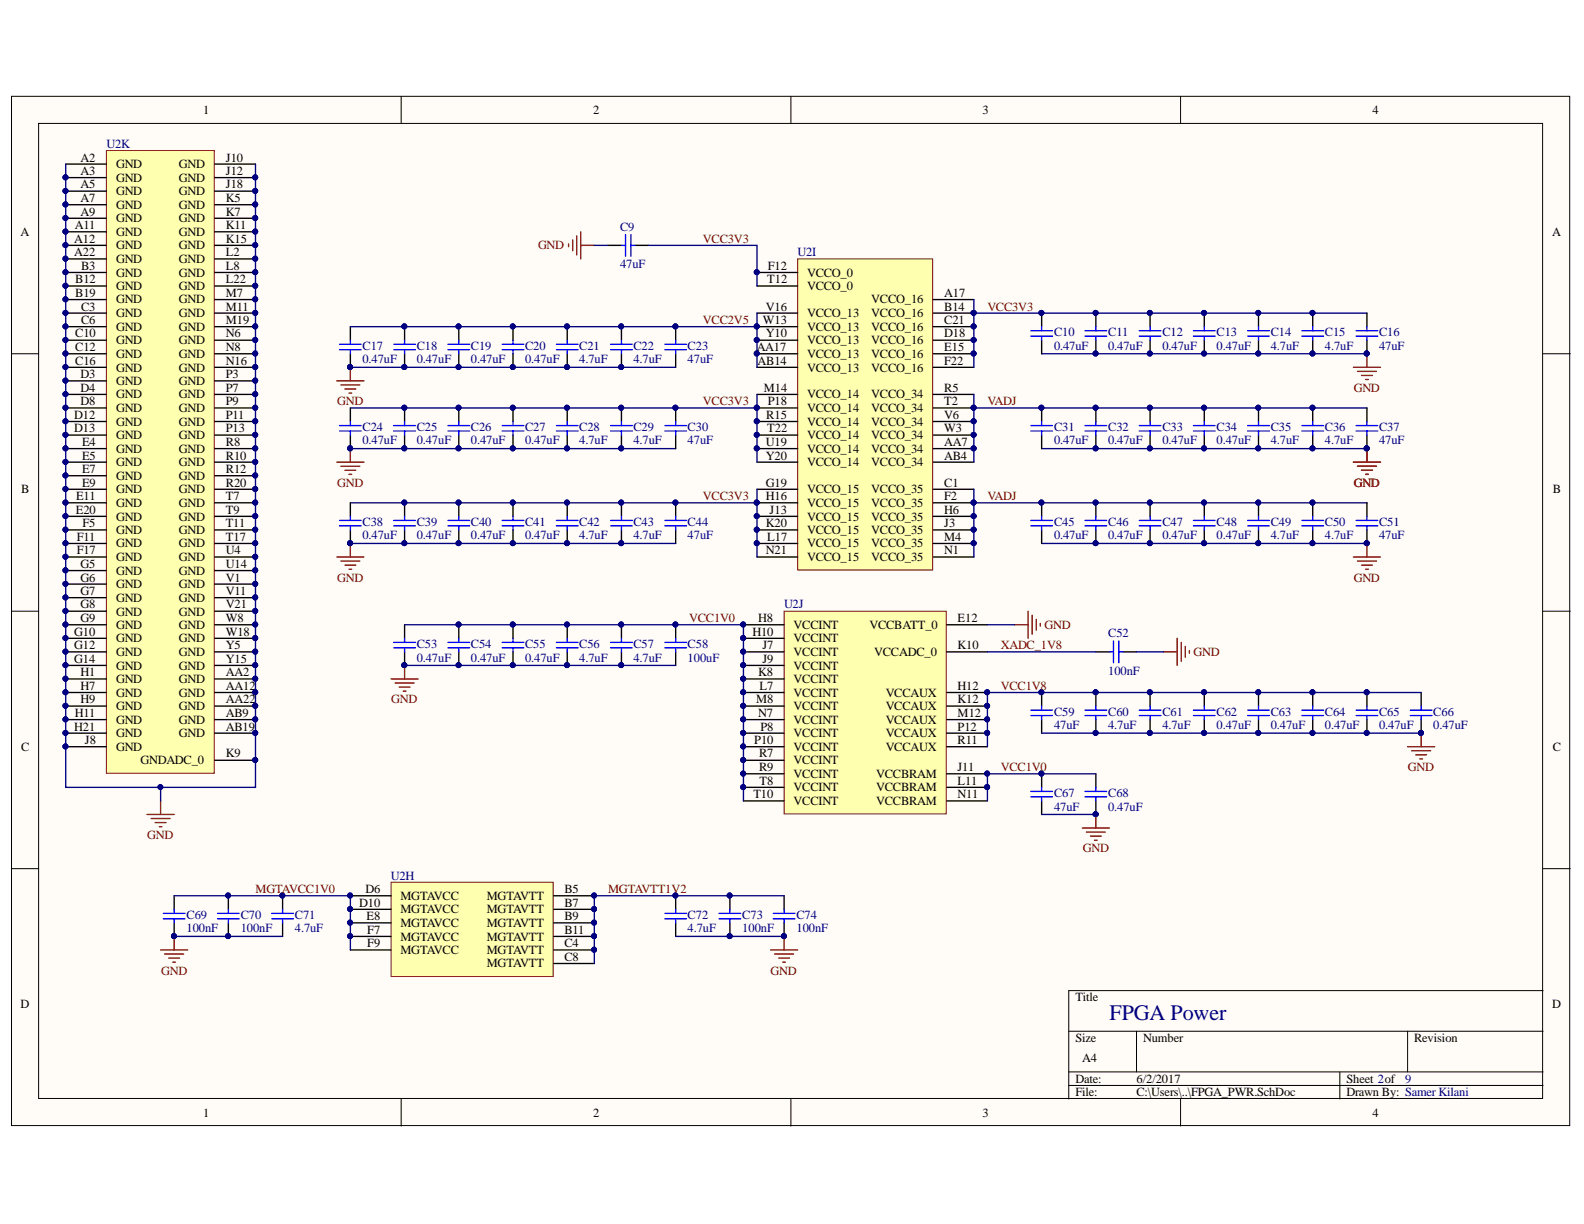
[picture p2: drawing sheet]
<svg xmlns="http://www.w3.org/2000/svg" width="279mm" height="216mm" viewBox="0 0 279 216" stroke-linecap="round" stroke-linejoin="round" font-family="sans-serif">
<defs><g id="words">
<text font-size="3.9" fill="#000080" x="195.7" y="179.9">FPGA Power</text>
<g font-size="2.2">
<text x="35.9" y="20.1">1</text>
<text x="104.6" y="20.1">2</text>
<text x="173.3" y="20.1">3</text>
<text x="242.1" y="20.1">4</text>
<text x="14.2" y="28.5">A2</text>
<text x="20.5" y="29.7">GND</text>
<text x="31.6" y="29.7">GND</text>
<text x="39.8" y="28.5">J10</text>
<text x="14.2" y="30.9">A3</text>
<text x="14.2" y="33.2">A5</text>
<text x="14.2" y="35.7">A7</text>
<text x="20.5" y="32">GND</text>
<text x="20.5" y="34.4">GND</text>
<text x="31.6" y="32">GND</text>
<text x="31.6" y="34.4">GND</text>
<text x="39.8" y="30.9">J12</text>
<text x="39.8" y="33.2">J18</text>
<text x="39.8" y="35.7">K5</text>
<text x="3.6" y="41.6">A</text>
<text x="13.2" y="40.4">A11</text>
<text x="14.2" y="38.1">A9</text>
<text x="20.5" y="36.9">GND</text>
<text x="20.5" y="39.2">GND</text>
<text x="20.5" y="41.6">GND</text>
<text x="31.6" y="36.9">GND</text>
<text x="31.6" y="39.2">GND</text>
<text x="31.6" y="41.6">GND</text>
<text x="39.8" y="38.1">K7</text>
<text x="39.8" y="40.4">K11</text>
<text x="273.8" y="41.6">A</text>
<text x="13.1" y="42.8">A12</text>
<text x="13.1" y="45.2">A22</text>
<text x="14.3" y="47.6">B3</text>
<text x="20.5" y="44">GND</text>
<text x="20.5" y="46.4">GND</text>
<text x="31.6" y="44">GND</text>
<text x="31.6" y="46.4">GND</text>
<text x="39.8" y="42.8">K15</text>
<text x="39.8" y="45.2">L2</text>
<text x="39.8" y="47.6">L8</text>
<text x="135.4" y="47.6">F12</text>
<text x="13.3" y="50">B12</text>
<text x="13.3" y="52.3">B19</text>
<text x="20.5" y="48.8">GND</text>
<text x="20.5" y="51.2">GND</text>
<text x="20.5" y="53.5">GND</text>
<text x="31.6" y="48.8">GND</text>
<text x="31.6" y="51.2">GND</text>
<text x="31.6" y="53.5">GND</text>
<text x="39.8" y="50">L22</text>
<text x="39.8" y="52.3">M7</text>
<text x="135.3" y="50">T12</text>
<text x="142.4" y="51.2">VCCO_0</text>
<text x="142.4" y="48.8">VCCO_0</text>
<text x="153.7" y="53.5">VCCO_16</text>
<text x="166.5" y="52.3">A17</text>
<text x="13.3" y="59.5">C10</text>
<text x="14.3" y="54.8">C3</text>
<text x="14.3" y="57.2">C6</text>
<text x="20.5" y="56">GND</text>
<text x="20.5" y="58.3">GND</text>
<text x="31.6" y="56">GND</text>
<text x="31.6" y="58.3">GND</text>
<text x="39.8" y="54.8">M11</text>
<text x="39.8" y="57.2">M19</text>
<text x="39.8" y="59.5">N6</text>
<text x="134.6" y="57.2">W13</text>
<text x="135.1" y="54.8">V16</text>
<text x="135.1" y="59.5">Y10</text>
<text x="142.4" y="56">VCCO_13</text>
<text x="142.4" y="58.3">VCCO_13</text>
<text x="153.7" y="56">VCCO_16</text>
<text x="153.7" y="58.3">VCCO_16</text>
<text x="166.5" y="54.8">B14</text>
<text x="166.5" y="57.2">C21</text>
<text x="166.5" y="59.5">D18</text>
<text x="13.3" y="61.9">C12</text>
<text x="13.3" y="64.4">C16</text>
<text x="20.5" y="60.7">GND</text>
<text x="20.5" y="63.2">GND</text>
<text x="20.5" y="65.5">GND</text>
<text x="31.6" y="60.7">GND</text>
<text x="31.6" y="63.2">GND</text>
<text x="31.6" y="65.5">GND</text>
<text x="39.8" y="61.9">N8</text>
<text x="39.8" y="64.4">N16</text>
<text x="133.5" y="61.9">AA17</text>
<text x="133.6" y="64.4">AB14</text>
<text x="142.4" y="63.2">VCCO_13</text>
<text x="142.4" y="65.5">VCCO_13</text>
<text x="142.4" y="60.7">VCCO_13</text>
<text x="153.7" y="60.7">VCCO_16</text>
<text x="153.7" y="63.2">VCCO_16</text>
<text x="153.7" y="65.5">VCCO_16</text>
<text x="166.5" y="61.9">E15</text>
<text x="166.5" y="64.4">F22</text>
<text x="14.2" y="71.5">D8</text>
<text x="14.2" y="66.7">D3</text>
<text x="14.2" y="69.1">D4</text>
<text x="20.5" y="67.9">GND</text>
<text x="20.5" y="70.3">GND</text>
<text x="31.6" y="67.9">GND</text>
<text x="31.6" y="70.3">GND</text>
<text x="39.8" y="66.7">P3</text>
<text x="39.8" y="69.1">P7</text>
<text x="39.8" y="71.5">P9</text>
<text x="134.7" y="69.1">M14</text>
<text x="135.4" y="71.5">P18</text>
<text x="142.4" y="70.3">VCCO_14</text>
<text x="153.7" y="70.3">VCCO_34</text>
<text x="166.5" y="69.1">R5</text>
<text x="166.5" y="71.5">T2</text>
<text x="13.1" y="73.9">D12</text>
<text x="13.1" y="76.3">D13</text>
<text x="20.5" y="72.7">GND</text>
<text x="20.5" y="75.1">GND</text>
<text x="20.5" y="77.5">GND</text>
<text x="31.6" y="72.7">GND</text>
<text x="31.6" y="75.1">GND</text>
<text x="31.6" y="77.5">GND</text>
<text x="39.8" y="73.9">P11</text>
<text x="39.8" y="76.3">P13</text>
<text x="135.2" y="73.9">R15</text>
<text x="135.3" y="76.3">T22</text>
<text x="142.4" y="72.7">VCCO_14</text>
<text x="142.4" y="75.1">VCCO_14</text>
<text x="142.4" y="77.5">VCCO_14</text>
<text x="153.7" y="72.7">VCCO_34</text>
<text x="153.7" y="75.1">VCCO_34</text>
<text x="153.7" y="77.5">VCCO_34</text>
<text x="166.5" y="73.9">V6</text>
<text x="166.5" y="76.3">W3</text>
<text x="14.5" y="78.6">E4</text>
<text x="14.5" y="81.1">E5</text>
<text x="14.5" y="83.5">E7</text>
<text x="20.5" y="79.8">GND</text>
<text x="20.5" y="82.3">GND</text>
<text x="31.6" y="79.8">GND</text>
<text x="31.6" y="82.3">GND</text>
<text x="39.8" y="78.6">R8</text>
<text x="39.8" y="81.1">R10</text>
<text x="39.8" y="83.5">R12</text>
<text x="135.1" y="78.6">U19</text>
<text x="135.1" y="81.1">Y20</text>
<text x="142.4" y="79.8">VCCO_14</text>
<text x="142.4" y="82.3">VCCO_14</text>
<text x="153.7" y="79.8">VCCO_34</text>
<text x="153.7" y="82.3">VCCO_34</text>
<text x="166.5" y="78.6">AA7</text>
<text x="166.5" y="81.1">AB4</text>
<text x="3.7" y="87">B</text>
<text x="13.4" y="88.2">E11</text>
<text x="14.5" y="85.8">E9</text>
<text x="20.5" y="84.6">GND</text>
<text x="20.5" y="87">GND</text>
<text x="20.5" y="89.4">GND</text>
<text x="31.6" y="84.6">GND</text>
<text x="31.6" y="87">GND</text>
<text x="31.6" y="89.4">GND</text>
<text x="39.8" y="85.8">R20</text>
<text x="39.8" y="88.2">T7</text>
<text x="135.1" y="85.8">G19</text>
<text x="135.1" y="88.2">H16</text>
<text x="142.4" y="87">VCCO_15</text>
<text x="142.4" y="89.4">VCCO_15</text>
<text x="153.7" y="87">VCCO_35</text>
<text x="153.7" y="89.4">VCCO_35</text>
<text x="166.5" y="85.8">C1</text>
<text x="166.5" y="88.2">F2</text>
<text x="273.9" y="87">B</text>
<text x="13.4" y="90.6">E20</text>
<text x="13.5" y="95.4">F11</text>
<text x="14.5" y="93">F5</text>
<text x="20.5" y="91.8">GND</text>
<text x="20.5" y="94.2">GND</text>
<text x="31.6" y="91.8">GND</text>
<text x="31.6" y="94.2">GND</text>
<text x="39.8" y="90.6">T9</text>
<text x="39.8" y="93">T11</text>
<text x="39.8" y="95.4">T17</text>
<text x="135.1" y="93">K20</text>
<text x="135.3" y="95.4">L17</text>
<text x="135.8" y="90.6">J13</text>
<text x="142.4" y="91.8">VCCO_15</text>
<text x="142.4" y="94.2">VCCO_15</text>
<text x="153.7" y="91.8">VCCO_35</text>
<text x="153.7" y="94.2">VCCO_35</text>
<text x="166.5" y="90.6">H6</text>
<text x="166.5" y="93">J3</text>
<text x="166.5" y="95.4">M4</text>
<text x="13.5" y="97.8">F17</text>
<text x="14.2" y="100.2">G5</text>
<text x="20.5" y="96.6">GND</text>
<text x="20.5" y="99">GND</text>
<text x="20.5" y="101.4">GND</text>
<text x="31.6" y="96.6">GND</text>
<text x="31.6" y="99">GND</text>
<text x="31.6" y="101.4">GND</text>
<text x="39.8" y="97.8">U4</text>
<text x="39.8" y="100.2">U14</text>
<text x="135.1" y="97.8">N21</text>
<text x="142.4" y="96.6">VCCO_15</text>
<text x="142.4" y="99">VCCO_15</text>
<text x="153.7" y="96.6">VCCO_35</text>
<text x="153.7" y="99">VCCO_35</text>
<text x="166.5" y="97.8">N1</text>
<text x="14.2" y="102.6">G6</text>
<text x="14.2" y="104.9">G7</text>
<text x="14.2" y="107.3">G8</text>
<text x="20.5" y="103.8">GND</text>
<text x="20.5" y="106.1">GND</text>
<text x="31.6" y="103.8">GND</text>
<text x="31.6" y="106.1">GND</text>
<text x="39.8" y="102.6">V1</text>
<text x="39.8" y="104.9">V11</text>
<text x="39.8" y="107.3">V21</text>
<text x="13.1" y="112.1">G10</text>
<text x="14.2" y="109.8">G9</text>
<text x="20.5" y="108.6">GND</text>
<text x="20.5" y="110.9">GND</text>
<text x="20.5" y="113.3">GND</text>
<text x="31.6" y="108.6">GND</text>
<text x="31.6" y="110.9">GND</text>
<text x="31.6" y="113.3">GND</text>
<text x="39.8" y="109.8">W8</text>
<text x="39.8" y="112.1">W18</text>
<text x="132.7" y="112.1">H10</text>
<text x="133.7" y="109.8">H8</text>
<text x="140" y="110.9">VCCINT</text>
<text x="140" y="113.3">VCCINT</text>
<text x="153.4" y="110.9">VCCBATT_0</text>
<text x="168.9" y="109.8">E12</text>
<text x="13.1" y="114.5">G12</text>
<text x="13.1" y="116.9">G14</text>
<text x="14.2" y="119.3">H1</text>
<text x="20.5" y="115.7">GND</text>
<text x="20.5" y="118.1">GND</text>
<text x="31.6" y="115.7">GND</text>
<text x="31.6" y="118.1">GND</text>
<text x="39.8" y="119.3">AA2</text>
<text x="39.8" y="114.5">Y5</text>
<text x="39.8" y="116.9">Y15</text>
<text x="133.7" y="119.3">K8</text>
<text x="134.5" y="114.5">J7</text>
<text x="134.5" y="116.9">J9</text>
<text x="140" y="115.7">VCCINT</text>
<text x="140" y="118.1">VCCINT</text>
<text x="154.2" y="115.7">VCCADC_0</text>
<text x="168.9" y="114.5">K10</text>
<text x="14.2" y="121.7">H7</text>
<text x="14.2" y="124.1">H9</text>
<text x="20.5" y="120.5">GND</text>
<text x="20.5" y="122.9">GND</text>
<text x="20.5" y="125.2">GND</text>
<text x="31.6" y="120.5">GND</text>
<text x="31.6" y="122.9">GND</text>
<text x="31.6" y="125.2">GND</text>
<text x="39.8" y="121.7">AA12</text>
<text x="39.8" y="124.1">AA22</text>
<text x="133.4" y="124.1">M8</text>
<text x="134" y="121.7">L7</text>
<text x="140" y="120.5">VCCINT</text>
<text x="140" y="122.9">VCCINT</text>
<text x="140" y="125.2">VCCINT</text>
<text x="156.2" y="122.9">VCCAUX</text>
<text x="156.2" y="125.2">VCCAUX</text>
<text x="168.9" y="121.7">H12</text>
<text x="168.9" y="124.1">K12</text>
<text x="13.1" y="128.9">H21</text>
<text x="13.2" y="126.5">H11</text>
<text x="15" y="131.2">J8</text>
<text x="20.5" y="127.7">GND</text>
<text x="20.5" y="130.1">GND</text>
<text x="31.6" y="127.7">GND</text>
<text x="31.6" y="130.1">GND</text>
<text x="39.8" y="126.5">AB9</text>
<text x="39.8" y="128.9">AB19</text>
<text x="133.1" y="131.2">P10</text>
<text x="133.7" y="126.5">N7</text>
<text x="134.2" y="128.9">P8</text>
<text x="140" y="127.7">VCCINT</text>
<text x="140" y="130.1">VCCINT</text>
<text x="156.2" y="127.7">VCCAUX</text>
<text x="156.2" y="130.1">VCCAUX</text>
<text x="168.9" y="126.5">M12</text>
<text x="168.9" y="128.9">P12</text>
<text x="168.9" y="131.2">R11</text>
<text x="3.7" y="132.4">C</text>
<text x="20.5" y="132.4">GND</text>
<text x="24.8" y="134.8">GNDADC_0</text>
<text x="39.8" y="133.6">K9</text>
<text x="133.9" y="133.6">R7</text>
<text x="133.9" y="136.1">R9</text>
<text x="140" y="132.4">VCCINT</text>
<text x="140" y="134.8">VCCINT</text>
<text x="140" y="137.2">VCCINT</text>
<text x="154.5" y="137.2">VCCBRAM</text>
<text x="156.2" y="132.4">VCCAUX</text>
<text x="168.9" y="136.1">J11</text>
<text x="273.9" y="132.4">C</text>
<text x="132.9" y="140.8">T10</text>
<text x="134" y="138.4">T8</text>
<text x="140" y="139.6">VCCINT</text>
<text x="140" y="142">VCCINT</text>
<text x="154.5" y="139.6">VCCBRAM</text>
<text x="154.5" y="142">VCCBRAM</text>
<text x="168.9" y="138.4">L11</text>
<text x="168.9" y="140.8">N11</text>
<text x="63.4" y="159.9">D10</text>
<text x="64.5" y="157.5">D6</text>
<text x="70.6" y="158.7">MGTAVCC</text>
<text x="70.6" y="161.1">MGTAVCC</text>
<text x="85.9" y="158.7">MGTAVTT</text>
<text x="85.9" y="161.1">MGTAVTT</text>
<text x="99.6" y="157.5">B5</text>
<text x="99.6" y="159.9">B7</text>
<text x="64.6" y="162.4">E8</text>
<text x="64.8" y="164.7">F7</text>
<text x="64.8" y="167.1">F9</text>
<text x="70.6" y="165.9">MGTAVCC</text>
<text x="70.6" y="163.5">MGTAVCC</text>
<text x="85.9" y="163.5">MGTAVTT</text>
<text x="85.9" y="165.9">MGTAVTT</text>
<text x="99.6" y="162.4">B9</text>
<text x="99.6" y="164.7">B11</text>
<text x="99.6" y="167.1">C4</text>
<text x="70.6" y="168.3">MGTAVCC</text>
<text x="85.9" y="168.3">MGTAVTT</text>
<text x="85.9" y="170.6">MGTAVTT</text>
<text x="99.6" y="169.5">C8</text>
<text x="3.6" y="177.8">D</text>
<text x="189.7" y="176.6">Title</text>
<text x="273.8" y="177.8">D</text>
<text x="189.7" y="183.8">Size</text>
<text x="201.7" y="183.8">Number</text>
<text x="249.4" y="183.8">Revision</text>
<text x="189.7" y="191">Date:</text>
<text x="190.9" y="187.4">A4</text>
<text x="200.5" y="191">6/2/2017</text>
<text x="237.5" y="191">Sheet 2of</text>
<text x="35.9" y="196.9">1</text>
<text x="104.6" y="196.9">2</text>
<text x="173.3" y="196.9">3</text>
<text x="189.7" y="193.4">File:</text>
<text x="200.5" y="193.4">C:\Users\..\FPGA_PWR.SchDoc</text>
<text x="237.5" y="193.4">Drawn By: Samer Kilani</text>
<text x="242.1" y="196.9">4</text>
</g>
<g font-size="2.2" fill="#000080">
<text x="18.8" y="26">U2K</text>
<text x="109.4" y="40.7">C9</text>
<text x="109.4" y="47.4">47uF</text>
<text x="140.7" y="45.2">U2I</text>
<text x="185.9" y="59.3">C10</text>
<text x="195.5" y="59.3">C11</text>
<text x="205" y="59.3">C12</text>
<text x="214.6" y="59.3">C13</text>
<text x="224.1" y="59.3">C14</text>
<text x="233.7" y="59.3">C15</text>
<text x="243.3" y="59.3">C16</text>
<text x="63.9" y="64.1">0.47uF</text>
<text x="63.9" y="61.7">C17</text>
<text x="73.5" y="64.1">0.47uF</text>
<text x="73.5" y="61.7">C18</text>
<text x="83.1" y="64.1">0.47uF</text>
<text x="83.1" y="61.7">C19</text>
<text x="92.6" y="64.1">0.47uF</text>
<text x="92.6" y="61.7">C20</text>
<text x="102.2" y="64.1">4.7uF</text>
<text x="102.2" y="61.7">C21</text>
<text x="111.7" y="64.1">4.7uF</text>
<text x="111.7" y="61.7">C22</text>
<text x="121.3" y="64.1">47uF</text>
<text x="121.3" y="61.7">C23</text>
<text x="185.9" y="61.7">0.47uF</text>
<text x="195.5" y="61.7">0.47uF</text>
<text x="205" y="61.7">0.47uF</text>
<text x="214.6" y="61.7">0.47uF</text>
<text x="224.1" y="61.7">4.7uF</text>
<text x="233.7" y="61.7">4.7uF</text>
<text x="243.3" y="61.7">47uF</text>
<text x="63.9" y="76">C24</text>
<text x="73.5" y="76">C25</text>
<text x="83.1" y="76">C26</text>
<text x="92.6" y="76">C27</text>
<text x="102.2" y="76">C28</text>
<text x="111.7" y="76">C29</text>
<text x="121.3" y="76">C30</text>
<text x="185.9" y="76">C31</text>
<text x="195.5" y="76">C32</text>
<text x="205" y="76">C33</text>
<text x="214.6" y="76">C34</text>
<text x="224.1" y="76">C35</text>
<text x="233.7" y="76">C36</text>
<text x="243.3" y="76">C37</text>
<text x="63.9" y="78.4">0.47uF</text>
<text x="73.5" y="78.4">0.47uF</text>
<text x="83.1" y="78.4">0.47uF</text>
<text x="92.6" y="78.4">0.47uF</text>
<text x="102.2" y="78.4">4.7uF</text>
<text x="111.7" y="78.4">4.7uF</text>
<text x="121.3" y="78.4">47uF</text>
<text x="185.9" y="78.4">0.47uF</text>
<text x="195.5" y="78.4">0.47uF</text>
<text x="205" y="78.4">0.47uF</text>
<text x="214.6" y="78.4">0.47uF</text>
<text x="224.1" y="78.4">4.7uF</text>
<text x="233.7" y="78.4">4.7uF</text>
<text x="243.3" y="78.4">47uF</text>
<text x="63.9" y="95.1">0.47uF</text>
<text x="63.9" y="92.8">C38</text>
<text x="73.5" y="95.1">0.47uF</text>
<text x="73.5" y="92.8">C39</text>
<text x="83.1" y="95.1">0.47uF</text>
<text x="83.1" y="92.8">C40</text>
<text x="92.6" y="95.1">0.47uF</text>
<text x="92.6" y="92.8">C41</text>
<text x="102.2" y="95.1">4.7uF</text>
<text x="102.2" y="92.8">C42</text>
<text x="111.7" y="95.1">4.7uF</text>
<text x="111.7" y="92.8">C43</text>
<text x="121.3" y="95.1">47uF</text>
<text x="121.3" y="92.8">C44</text>
<text x="185.9" y="95.1">0.47uF</text>
<text x="185.9" y="92.8">C45</text>
<text x="195.5" y="95.1">0.47uF</text>
<text x="195.5" y="92.8">C46</text>
<text x="205" y="95.1">0.47uF</text>
<text x="205" y="92.8">C47</text>
<text x="214.6" y="95.1">0.47uF</text>
<text x="214.6" y="92.8">C48</text>
<text x="224.1" y="95.1">4.7uF</text>
<text x="224.1" y="92.8">C49</text>
<text x="233.7" y="95.1">4.7uF</text>
<text x="233.7" y="92.8">C50</text>
<text x="243.3" y="95.1">47uF</text>
<text x="243.3" y="92.8">C51</text>
<text x="138.3" y="107.3">U2J</text>
<text x="195.5" y="112.4">C52</text>
<text x="73.5" y="116.7">0.47uF</text>
<text x="73.5" y="114.2">C53</text>
<text x="83.1" y="116.7">0.47uF</text>
<text x="83.1" y="114.2">C54</text>
<text x="92.6" y="116.7">0.47uF</text>
<text x="92.6" y="114.2">C55</text>
<text x="102.2" y="116.7">4.7uF</text>
<text x="102.2" y="114.2">C56</text>
<text x="111.7" y="116.7">4.7uF</text>
<text x="111.7" y="114.2">C57</text>
<text x="121.3" y="116.7">100uF</text>
<text x="121.3" y="114.2">C58</text>
<text x="195.5" y="119.1">100nF</text>
<text x="185.9" y="128.6">47uF</text>
<text x="185.9" y="126.2">C59</text>
<text x="195.5" y="128.6">4.7uF</text>
<text x="195.5" y="126.2">C60</text>
<text x="205" y="128.6">4.7uF</text>
<text x="205" y="126.2">C61</text>
<text x="214.6" y="128.6">0.47uF</text>
<text x="214.6" y="126.2">C62</text>
<text x="224.1" y="128.6">0.47uF</text>
<text x="224.1" y="126.2">C63</text>
<text x="233.7" y="128.6">0.47uF</text>
<text x="233.7" y="126.2">C64</text>
<text x="243.3" y="128.6">0.47uF</text>
<text x="243.3" y="126.2">C65</text>
<text x="252.8" y="128.6">0.47uF</text>
<text x="252.8" y="126.2">C66</text>
<text x="185.9" y="143">47uF</text>
<text x="185.9" y="140.5">C67</text>
<text x="195.5" y="143">0.47uF</text>
<text x="195.5" y="140.5">C68</text>
<text x="68.9" y="155.2">U2H</text>
<text x="32.9" y="164.5">100nF</text>
<text x="32.9" y="162.1">C69</text>
<text x="42.5" y="164.5">100nF</text>
<text x="42.5" y="162.1">C70</text>
<text x="52" y="164.5">4.7uF</text>
<text x="52" y="162.1">C71</text>
<text x="121.3" y="164.5">4.7uF</text>
<text x="121.3" y="162.1">C72</text>
<text x="130.9" y="164.5">100nF</text>
<text x="130.9" y="162.1">C73</text>
<text x="140.5" y="164.5">100nF</text>
<text x="140.5" y="162.1">C74</text>
<text x="247.8" y="191">9</text>
</g>
<g font-size="2.2" fill="#800000">
<text x="94.9" y="44">GND</text>
<text x="124" y="42.8">VCC3V3</text>
<text x="124" y="57.2">VCC2V5</text>
<text x="174.2" y="54.8">VCC3V3</text>
<text x="59.5" y="71.5">GND</text>
<text x="124" y="71.5">VCC3V3</text>
<text x="174.2" y="71.5">VADJ</text>
<text x="238.8" y="69.1">GND</text>
<text x="59.5" y="85.8">GND</text>
<text x="124" y="88.2">VCC3V3</text>
<text x="174.2" y="88.2">VADJ</text>
<text x="238.8" y="85.8">GND</text>
<text x="59.5" y="102.6">GND</text>
<text x="238.8" y="102.6">GND</text>
<text x="121.5" y="109.8">VCC1V0</text>
<text x="184.2" y="110.9">GND</text>
<text x="176.5" y="114.5">XADC_1V8</text>
<text x="210.5" y="115.7">GND</text>
<text x="69" y="124.1">GND</text>
<text x="176.5" y="121.7">VCC1V8</text>
<text x="176.5" y="136.1">VCC1V0</text>
<text x="248.3" y="136.1">GND</text>
<text x="26" y="148">GND</text>
<text x="191" y="150.3">GND</text>
<text x="45.1" y="157.5">MGTAVCC1V0</text>
<text x="107.3" y="157.5">MGTAVTT1V2</text>
<text x="28.4" y="171.9">GND</text>
<text x="135.9" y="171.9">GND</text>
</g>
</g></defs>
<g fill="#fffcf8" stroke="#000" stroke-width=".18">
<path d="M2 17h274.9v181.5h-274.9z"/>
<path d="M6.8 21.8h265.3v172h-265.3z"/>
</g>
<g fill="none" stroke="#000" stroke-width=".18">
<path d="M70.8 17v4.8M139.5 17v4.8M208.2 17v4.8M2 62.4h4.8M272.2 62.4h4.8M2 107.8h4.8M272.2 107.8h4.8M2 153.2h4.8M272.2 153.2h4.8M272.2 174.7h-83.7v19.2M70.8 193.9v4.7M139.5 193.9v4.7"/>
<path d="M188.5 181.9h83.7M188.5 189.1h83.7M188.5 191.5h83.7M200.5 181.9v7.2M208.2 193.9v4.7M236.3 189.1v4.8M248.3 181.9v7.2"/>
</g>
<path d="M18.8 26.5h19v109.9h-19z" fill="#ffffb0" stroke="#800000" stroke-width=".18"/>
<g fill="none" stroke="#000" stroke-width=".24">
<path d="M11.6 28.9h7.2M11.6 31.3h7.2M11.6 33.7h7.2M11.6 36.1h7.2M11.6 38.5h7.2M37.9 28.9h7.2M37.9 31.3h7.2M37.9 33.7h7.2M37.9 36.1h7.2M37.9 38.5h7.2M11.6 40.9h7.2M11.6 43.3h7.2"/>
<path d="M11.6 45.7h7.2M11.6 48.1h7.2M11.6 50.5h7.2M11.6 52.8h7.2M11.6 55.2h7.2M11.6 57.6h7.2M37.9 40.9h7.2M37.9 43.3h7.2M37.9 45.7h7.2M37.9 48.1h7.2M37.9 50.5h7.2M37.9 52.8h7.2"/>
<path d="M37.9 55.2h7.2M37.9 57.6h7.2M11.6 72h7.2M11.6 60h7.2M11.6 62.4h7.2M11.6 64.8h7.2M11.6 67.2h7.2M11.6 69.6h7.2M11.6 74.4h7.2M11.6 76.7h7.2M11.6 79.1h7.2M37.9 72h7.2"/>
<path d="M37.9 60h7.2M37.9 62.4h7.2M37.9 64.8h7.2M37.9 67.2h7.2M37.9 69.6h7.2M37.9 74.4h7.2M37.9 76.7h7.2M37.9 79.1h7.2M11.6 81.5h7.2M11.6 83.9h7.2M11.6 86.3h7.2M11.6 88.7h7.2"/>
<path d="M11.6 91.1h7.2M11.6 93.5h7.2M11.6 95.9h7.2M11.6 98.3h7.2M37.9 81.5h7.2M37.9 83.9h7.2M37.9 86.3h7.2M37.9 88.7h7.2M37.9 91.1h7.2M37.9 93.5h7.2M37.9 95.9h7.2M37.9 98.3h7.2"/>
<path d="M11.6 119.8h7.2M11.6 100.6h7.2M11.6 103h7.2M11.6 105.4h7.2M11.6 107.8h7.2M11.6 110.2h7.2M11.6 112.6h7.2M11.6 115h7.2M11.6 117.4h7.2M37.9 119.8h7.2M37.9 100.6h7.2M37.9 103h7.2"/>
<path d="M37.9 105.4h7.2M37.9 107.8h7.2M37.9 110.2h7.2M37.9 112.6h7.2M37.9 115h7.2M37.9 117.4h7.2M11.6 122.2h7.2M11.6 124.5h7.2M11.6 126.9h7.2M11.6 129.3h7.2M11.6 131.7h7.2M37.9 122.2h7.2"/>
<path d="M37.9 124.5h7.2M37.9 126.9h7.2M37.9 129.3h7.2M37.9 134.1h7.2"/>
</g>
<g fill="#000080" stroke="#000080" stroke-width=".18">
<circle cx="11.5" cy="71.9" r=".43"/>
<circle cx="11.5" cy="31.3" r=".43"/>
<circle cx="11.5" cy="33.7" r=".43"/>
<circle cx="11.5" cy="36.1" r=".43"/>
<circle cx="11.5" cy="38.5" r=".43"/>
<circle cx="11.5" cy="40.8" r=".43"/>
<circle cx="11.5" cy="43.2" r=".43"/>
<circle cx="11.5" cy="45.6" r=".43"/>
<circle cx="45" cy="119.7" r=".43"/>
<circle cx="45" cy="122.1" r=".43"/>
<circle cx="45" cy="124.5" r=".43"/>
<circle cx="45" cy="126.9" r=".43"/>
<circle cx="45" cy="129.3" r=".43"/>
<circle cx="11.5" cy="48" r=".43"/>
<circle cx="11.5" cy="50.4" r=".43"/>
<circle cx="11.5" cy="52.8" r=".43"/>
<circle cx="11.5" cy="55.2" r=".43"/>
<circle cx="11.5" cy="57.6" r=".43"/>
<circle cx="11.5" cy="60" r=".43"/>
<circle cx="11.5" cy="62.4" r=".43"/>
<circle cx="11.5" cy="64.7" r=".43"/>
<circle cx="11.5" cy="67.1" r=".43"/>
<circle cx="11.5" cy="69.5" r=".43"/>
<circle cx="11.5" cy="74.3" r=".43"/>
<circle cx="11.5" cy="76.7" r=".43"/>
<circle cx="11.5" cy="79.1" r=".43"/>
<circle cx="11.5" cy="81.5" r=".43"/>
<circle cx="11.5" cy="83.9" r=".43"/>
<circle cx="11.5" cy="86.3" r=".43"/>
<circle cx="11.5" cy="88.6" r=".43"/>
<circle cx="11.5" cy="91" r=".43"/>
<circle cx="11.5" cy="93.4" r=".43"/>
<circle cx="11.5" cy="95.8" r=".43"/>
<circle cx="11.5" cy="98.2" r=".43"/>
<circle cx="11.5" cy="100.6" r=".43"/>
<circle cx="11.5" cy="103" r=".43"/>
<circle cx="11.5" cy="105.4" r=".43"/>
<circle cx="11.5" cy="107.8" r=".43"/>
<circle cx="11.5" cy="110.2" r=".43"/>
<circle cx="11.5" cy="112.5" r=".43"/>
<circle cx="11.5" cy="114.9" r=".43"/>
<circle cx="11.5" cy="117.3" r=".43"/>
<circle cx="11.5" cy="119.7" r=".43"/>
<circle cx="11.5" cy="122.1" r=".43"/>
<circle cx="11.5" cy="124.5" r=".43"/>
<circle cx="11.5" cy="126.9" r=".43"/>
<circle cx="11.5" cy="129.3" r=".43"/>
<circle cx="11.5" cy="131.7" r=".43"/>
<circle cx="45" cy="31.3" r=".43"/>
<circle cx="45" cy="33.7" r=".43"/>
<circle cx="45" cy="36.1" r=".43"/>
<circle cx="45" cy="38.5" r=".43"/>
<circle cx="45" cy="40.8" r=".43"/>
<circle cx="45" cy="43.2" r=".43"/>
<circle cx="45" cy="45.6" r=".43"/>
<circle cx="45" cy="48" r=".43"/>
<circle cx="45" cy="50.4" r=".43"/>
<circle cx="45" cy="52.8" r=".43"/>
<circle cx="45" cy="55.2" r=".43"/>
<circle cx="45" cy="57.6" r=".43"/>
<circle cx="45" cy="60" r=".43"/>
<circle cx="45" cy="62.4" r=".43"/>
<circle cx="45" cy="64.7" r=".43"/>
<circle cx="45" cy="67.1" r=".43"/>
<circle cx="45" cy="69.5" r=".43"/>
<circle cx="45" cy="71.9" r=".43"/>
<circle cx="45" cy="74.3" r=".43"/>
<circle cx="45" cy="76.7" r=".43"/>
<circle cx="45" cy="79.1" r=".43"/>
<circle cx="45" cy="81.5" r=".43"/>
<circle cx="45" cy="83.9" r=".43"/>
<circle cx="45" cy="86.3" r=".43"/>
<circle cx="45" cy="88.6" r=".43"/>
<circle cx="45" cy="91" r=".43"/>
<circle cx="45" cy="93.4" r=".43"/>
<circle cx="45" cy="95.8" r=".43"/>
<circle cx="45" cy="98.2" r=".43"/>
<circle cx="45" cy="100.6" r=".43"/>
<circle cx="45" cy="103" r=".43"/>
<circle cx="45" cy="105.4" r=".43"/>
<circle cx="45" cy="107.8" r=".43"/>
<circle cx="45" cy="110.2" r=".43"/>
<circle cx="45" cy="112.5" r=".43"/>
<circle cx="45" cy="114.9" r=".43"/>
<circle cx="45" cy="117.3" r=".43"/>
<circle cx="45" cy="134.1" r=".43"/>
</g>
<path d="M69 155.6h28.6v16.6h-28.6z" fill="#ffffb0" stroke="#800000" stroke-width=".18"/>
<path d="M61.8 158h7.2M97.7 158h7.1M61.8 160.4h7.2M61.8 165.2h7.2M61.8 167.6h7.2M61.8 162.8h7.2M97.7 160.4h7.1M97.7 165.2h7.1M97.7 167.6h7.1M97.7 162.8h7.1M97.7 170h7.1" fill="none" stroke="#000" stroke-width=".24"/>
<g fill="#000080" stroke="#000080" stroke-width=".18">
<circle cx="61.8" cy="158" r=".43"/>
<circle cx="61.8" cy="160.3" r=".43"/>
<circle cx="61.8" cy="165.1" r=".43"/>
<circle cx="61.8" cy="162.7" r=".43"/>
<circle cx="104.8" cy="158" r=".43"/>
<circle cx="104.8" cy="160.3" r=".43"/>
<circle cx="104.8" cy="162.7" r=".43"/>
<circle cx="104.8" cy="165.1" r=".43"/>
<circle cx="104.8" cy="167.5" r=".43"/>
</g>
<path d="M140.7 45.7h23.8v54.8h-23.8z" fill="#ffffb0" stroke="#800000" stroke-width=".18"/>
<g fill="none" stroke="#000" stroke-width=".24">
<path d="M133.5 50.5h7.2M133.5 55.2h7.2M133.5 57.6h7.2M133.5 48.1h7.2M164.6 55.2h7.2M164.6 57.6h7.2M164.6 52.8h7.2M133.5 62.4h7.2M133.5 64.8h7.2M133.5 60h7.2M133.5 69.6h7.2M133.5 72h7.2"/>
<path d="M133.5 74.4h7.2M133.5 76.7h7.2M133.5 79.1h7.2M164.6 62.4h7.2M164.6 64.8h7.2M164.6 60h7.2M164.6 69.6h7.2M164.6 72h7.2M164.6 74.4h7.2M164.6 76.7h7.2M164.6 79.1h7.2M133.5 81.5h7.2"/>
<path d="M133.5 86.3h7.2M133.5 88.7h7.2M133.5 91.1h7.2M133.5 93.5h7.2M133.5 95.9h7.2M133.5 98.3h7.2M164.6 81.5h7.2M164.6 86.3h7.2M164.6 88.7h7.2M164.6 91.1h7.2M164.6 93.5h7.2M164.6 95.9h7.2"/>
<path d="M164.6 98.3h7.2"/>
</g>
<g fill="#000080" stroke="#000080" stroke-width=".18">
<circle cx="133.5" cy="62.4" r=".43"/>
<circle cx="133.5" cy="57.6" r=".43"/>
<circle cx="133.5" cy="60" r=".43"/>
<circle cx="133.5" cy="71.9" r=".43"/>
<circle cx="133.5" cy="74.3" r=".43"/>
<circle cx="133.5" cy="76.7" r=".43"/>
<circle cx="133.5" cy="79.1" r=".43"/>
<circle cx="133.5" cy="88.6" r=".43"/>
<circle cx="133.5" cy="91" r=".43"/>
<circle cx="133.5" cy="93.4" r=".43"/>
<circle cx="133.5" cy="95.8" r=".43"/>
<circle cx="171.7" cy="55.2" r=".43"/>
<circle cx="171.7" cy="57.6" r=".43"/>
<circle cx="171.7" cy="60" r=".43"/>
<circle cx="171.7" cy="62.4" r=".43"/>
<circle cx="171.7" cy="79.1" r=".43"/>
<circle cx="171.7" cy="71.9" r=".43"/>
<circle cx="171.7" cy="74.3" r=".43"/>
<circle cx="171.7" cy="76.7" r=".43"/>
<circle cx="171.7" cy="88.6" r=".43"/>
<circle cx="171.7" cy="91" r=".43"/>
<circle cx="171.7" cy="93.4" r=".43"/>
<circle cx="171.7" cy="95.8" r=".43"/>
<circle cx="133.5" cy="48" r=".43"/>
</g>
<path d="M138.3 107.8h28.6v35.8h-28.6z" fill="#ffffb0" stroke="#800000" stroke-width=".18"/>
<g fill="none" stroke="#000" stroke-width=".24">
<path d="M61.8 57.6v2.4M71.4 57.6v2.4M80.9 57.6v2.4M90.5 57.6v2.4M100.1 57.6v2.4M107.2 43.3h2.4M109.6 57.6v2.4M112 43.3h2.4M119.2 57.6v2.4M183.7 55.2v2.4M193.3 55.2v2.4M202.9 55.2v2.4"/>
<path d="M212.4 55.2v2.4M222 55.2v2.4M231.5 55.2v2.4M241.1 55.2v2.4M61.8 62.4v2.4M61.8 72v2.4M61.8 76.7v2.4M71.4 62.4v2.4M71.4 72v2.4M71.4 76.7v2.4M80.9 62.4v2.4M80.9 72v2.4"/>
<path d="M80.9 76.7v2.4M90.5 62.4v2.4M90.5 72v2.4M90.5 76.7v2.4M100.1 62.4v2.4M100.1 72v2.4M100.1 76.7v2.4M109.6 62.4v2.4M109.6 72v2.4M109.6 76.7v2.4M119.2 62.4v2.4M119.2 72v2.4"/>
<path d="M119.2 76.7v2.4M183.7 60v2.4M183.7 72v2.4M183.7 76.7v2.4M193.3 60v2.4M193.3 72v2.4M193.3 76.7v2.4M202.9 60v2.4M202.9 72v2.4M202.9 76.7v2.4M212.4 60v2.4M212.4 72v2.4"/>
<path d="M212.4 76.7v2.4M222 60v2.4M222 72v2.4M222 76.7v2.4M231.5 60v2.4M231.5 72v2.4M231.5 76.7v2.4M241.1 60v2.4M241.1 72v2.4M241.1 76.7v2.4M61.8 88.7v2.4M61.8 93.5v2.4"/>
<path d="M71.4 88.7v2.4M71.4 93.5v2.4M80.9 88.7v2.4M80.9 93.5v2.4M90.5 88.7v2.4M90.5 93.5v2.4M100.1 88.7v2.4M100.1 93.5v2.4M109.6 88.7v2.4M109.6 93.5v2.4M119.2 88.7v2.4M119.2 93.5v2.4"/>
<path d="M183.7 88.7v2.4M183.7 93.5v2.4M193.3 88.7v2.4M193.3 93.5v2.4M202.9 88.7v2.4M202.9 93.5v2.4M212.4 88.7v2.4M212.4 93.5v2.4M222 88.7v2.4M222 93.5v2.4M231.5 88.7v2.4M231.5 93.5v2.4"/>
<path d="M241.1 88.7v2.4M241.1 93.5v2.4M71.4 110.2v2.4M71.4 115v2.4M80.9 110.2v2.4M80.9 115v2.4M90.5 110.2v2.4M90.5 115v2.4M100.1 110.2v2.4M100.1 115v2.4M109.6 110.2v2.4M109.6 115v2.4"/>
<path d="M119.2 110.2v2.4M119.2 115v2.4M131.1 110.2h7.2M131.1 112.6h7.2M131.1 115h7.2M131.1 117.4h7.2M131.1 119.8h7.2M167 110.2h7.2M167 115h7.2M193.3 115h2.4M198.1 115h2.4M131.1 122.2h7.2"/>
<path d="M131.1 124.5h7.2M131.1 126.9h7.2M131.1 129.3h7.2M131.1 131.7h7.2M131.1 134.1h7.2M131.1 136.5h7.2M131.1 138.9h7.2M167 122.2h7.2M167 124.5h7.2M167 126.9h7.2M167 129.3h7.2M167 131.7h7.2"/>
<path d="M167 136.5h7.2M167 138.9h7.2M183.7 122.2v2.3M183.7 126.9v2.4M183.7 136.5v2.4M193.3 122.2v2.3M193.3 126.9v2.4M193.3 136.5v2.4M202.9 122.2v2.3M202.9 126.9v2.4M212.4 122.2v2.3M212.4 126.9v2.4"/>
<path d="M222 122.2v2.3M222 126.9v2.4M231.5 122.2v2.3M231.5 126.9v2.4M241.1 122.2v2.3M241.1 126.9v2.4M250.7 122.2v2.3M250.7 126.9v2.4M30.7 158v2.4M40.3 158v2.4M49.8 158v2.4M119.2 158v2.4"/>
<path d="M128.7 158v2.4M131.1 141.3h7.2M138.3 158v2.4M167 141.3h7.2M183.7 141.3v2.4M193.3 141.3v2.4M30.7 162.8v2.4M40.3 162.8v2.4M49.8 162.8v2.4M119.2 162.8v2.4M128.7 162.8v2.4M138.3 162.8v2.4"/>
</g>
<g fill="#000080" stroke="#000080" stroke-width=".18">
<circle cx="131.1" cy="110.2" r=".43"/>
<circle cx="131.1" cy="112.5" r=".43"/>
<circle cx="131.1" cy="114.9" r=".43"/>
<circle cx="131.1" cy="117.3" r=".43"/>
<circle cx="131.1" cy="119.7" r=".43"/>
<circle cx="131.1" cy="122.1" r=".43"/>
<circle cx="131.1" cy="124.5" r=".43"/>
<circle cx="131.1" cy="126.9" r=".43"/>
<circle cx="131.1" cy="129.3" r=".43"/>
<circle cx="131.1" cy="131.7" r=".43"/>
<circle cx="131.1" cy="134.1" r=".43"/>
<circle cx="131.1" cy="136.4" r=".43"/>
<circle cx="131.1" cy="138.8" r=".43"/>
<circle cx="174.1" cy="122.1" r=".43"/>
<circle cx="174.1" cy="124.5" r=".43"/>
<circle cx="174.1" cy="126.9" r=".43"/>
<circle cx="174.1" cy="129.3" r=".43"/>
<circle cx="174.1" cy="136.4" r=".43"/>
<circle cx="174.1" cy="138.8" r=".43"/>
<circle cx="45" cy="31.3" r=".43"/>
<circle cx="45" cy="33.7" r=".43"/>
<circle cx="45" cy="36.1" r=".43"/>
<circle cx="45" cy="38.5" r=".43"/>
<circle cx="45" cy="40.8" r=".43"/>
<circle cx="45" cy="43.2" r=".43"/>
<circle cx="45" cy="45.6" r=".43"/>
<circle cx="45" cy="48" r=".43"/>
<circle cx="45" cy="50.4" r=".43"/>
<circle cx="45" cy="52.8" r=".43"/>
<circle cx="45" cy="55.2" r=".43"/>
<circle cx="45" cy="57.6" r=".43"/>
<circle cx="45" cy="60" r=".43"/>
<circle cx="45" cy="62.4" r=".43"/>
<circle cx="45" cy="64.7" r=".43"/>
<circle cx="45" cy="67.1" r=".43"/>
<circle cx="45" cy="69.5" r=".43"/>
<circle cx="45" cy="71.9" r=".43"/>
<circle cx="45" cy="74.3" r=".43"/>
<circle cx="45" cy="76.7" r=".43"/>
<circle cx="45" cy="79.1" r=".43"/>
<circle cx="45" cy="81.5" r=".43"/>
<circle cx="45" cy="83.9" r=".43"/>
<circle cx="45" cy="86.3" r=".43"/>
<circle cx="45" cy="88.6" r=".43"/>
<circle cx="45" cy="91" r=".43"/>
<circle cx="45" cy="93.4" r=".43"/>
<circle cx="45" cy="95.8" r=".43"/>
<circle cx="45" cy="98.2" r=".43"/>
<circle cx="45" cy="100.6" r=".43"/>
<circle cx="45" cy="103" r=".43"/>
<circle cx="45" cy="105.4" r=".43"/>
<circle cx="45" cy="107.8" r=".43"/>
<circle cx="45" cy="110.2" r=".43"/>
<circle cx="45" cy="112.5" r=".43"/>
<circle cx="45" cy="114.9" r=".43"/>
<circle cx="45" cy="117.3" r=".43"/>
<circle cx="45" cy="119.7" r=".43"/>
<circle cx="45" cy="122.1" r=".43"/>
<circle cx="45" cy="124.5" r=".43"/>
<circle cx="45" cy="126.9" r=".43"/>
<circle cx="45" cy="129.3" r=".43"/>
<circle cx="45" cy="134.1" r=".43"/>
<circle cx="28.3" cy="138.8" r=".43"/>
<circle cx="11.5" cy="131.7" r=".43"/>
<circle cx="11.5" cy="129.3" r=".43"/>
<circle cx="11.5" cy="126.9" r=".43"/>
<circle cx="11.5" cy="124.5" r=".43"/>
<circle cx="11.5" cy="122.1" r=".43"/>
<circle cx="11.5" cy="119.7" r=".43"/>
<circle cx="11.5" cy="117.3" r=".43"/>
<circle cx="11.5" cy="114.9" r=".43"/>
<circle cx="11.5" cy="112.5" r=".43"/>
<circle cx="11.5" cy="110.2" r=".43"/>
<circle cx="11.5" cy="107.8" r=".43"/>
<circle cx="11.5" cy="105.4" r=".43"/>
<circle cx="11.5" cy="103" r=".43"/>
<circle cx="11.5" cy="100.6" r=".43"/>
<circle cx="11.5" cy="98.2" r=".43"/>
<circle cx="11.5" cy="95.8" r=".43"/>
<circle cx="11.5" cy="93.4" r=".43"/>
<circle cx="11.5" cy="91" r=".43"/>
<circle cx="11.5" cy="88.6" r=".43"/>
<circle cx="11.5" cy="86.3" r=".43"/>
<circle cx="11.5" cy="83.9" r=".43"/>
<circle cx="11.5" cy="81.5" r=".43"/>
<circle cx="11.5" cy="79.1" r=".43"/>
<circle cx="11.5" cy="76.7" r=".43"/>
<circle cx="11.5" cy="74.3" r=".43"/>
<circle cx="11.5" cy="71.9" r=".43"/>
<circle cx="11.5" cy="69.5" r=".43"/>
<circle cx="11.5" cy="67.1" r=".43"/>
<circle cx="11.5" cy="64.7" r=".43"/>
<circle cx="11.5" cy="62.4" r=".43"/>
<circle cx="11.5" cy="60" r=".43"/>
<circle cx="11.5" cy="57.6" r=".43"/>
<circle cx="11.5" cy="55.2" r=".43"/>
<circle cx="11.5" cy="52.8" r=".43"/>
<circle cx="11.5" cy="50.4" r=".43"/>
<circle cx="11.5" cy="48" r=".43"/>
<circle cx="11.5" cy="45.6" r=".43"/>
<circle cx="11.5" cy="43.2" r=".43"/>
<circle cx="11.5" cy="40.8" r=".43"/>
<circle cx="11.5" cy="38.5" r=".43"/>
<circle cx="11.5" cy="36.1" r=".43"/>
<circle cx="11.5" cy="33.7" r=".43"/>
<circle cx="11.5" cy="31.3" r=".43"/>
<circle cx="133.5" cy="79.1" r=".43"/>
<circle cx="133.5" cy="76.7" r=".43"/>
<circle cx="133.5" cy="74.3" r=".43"/>
<circle cx="133.5" cy="71.9" r=".43"/>
<circle cx="133.5" cy="95.8" r=".43"/>
<circle cx="133.5" cy="93.4" r=".43"/>
<circle cx="133.5" cy="91" r=".43"/>
<circle cx="133.5" cy="88.6" r=".43"/>
<circle cx="171.7" cy="95.8" r=".43"/>
<circle cx="171.7" cy="93.4" r=".43"/>
<circle cx="171.7" cy="91" r=".43"/>
<circle cx="171.7" cy="88.6" r=".43"/>
<circle cx="171.7" cy="79.1" r=".43"/>
<circle cx="171.7" cy="76.7" r=".43"/>
<circle cx="171.7" cy="74.3" r=".43"/>
<circle cx="171.7" cy="71.9" r=".43"/>
<circle cx="171.7" cy="62.4" r=".43"/>
<circle cx="171.7" cy="60" r=".43"/>
<circle cx="171.7" cy="57.6" r=".43"/>
<circle cx="171.7" cy="55.2" r=".43"/>
<circle cx="133.5" cy="48" r=".43"/>
<circle cx="119.1" cy="57.6" r=".43"/>
<circle cx="109.6" cy="57.6" r=".43"/>
<circle cx="109.6" cy="64.7" r=".43"/>
<circle cx="100" cy="57.6" r=".43"/>
<circle cx="100" cy="64.7" r=".43"/>
<circle cx="90.4" cy="57.6" r=".43"/>
<circle cx="90.4" cy="64.7" r=".43"/>
<circle cx="80.9" cy="57.6" r=".43"/>
<circle cx="80.9" cy="64.7" r=".43"/>
<circle cx="71.3" cy="57.6" r=".43"/>
<circle cx="71.3" cy="64.7" r=".43"/>
<circle cx="61.8" cy="64.7" r=".43"/>
<circle cx="133.5" cy="57.6" r=".43"/>
<circle cx="133.5" cy="60" r=".43"/>
<circle cx="133.5" cy="62.4" r=".43"/>
<circle cx="61.8" cy="79.1" r=".43"/>
<circle cx="61.8" cy="95.8" r=".43"/>
<circle cx="119.1" cy="71.9" r=".43"/>
<circle cx="109.6" cy="71.9" r=".43"/>
<circle cx="100" cy="71.9" r=".43"/>
<circle cx="90.4" cy="71.9" r=".43"/>
<circle cx="80.9" cy="71.9" r=".43"/>
<circle cx="71.3" cy="71.9" r=".43"/>
<circle cx="119.1" cy="88.6" r=".43"/>
<circle cx="109.6" cy="88.6" r=".43"/>
<circle cx="100" cy="88.6" r=".43"/>
<circle cx="90.4" cy="88.6" r=".43"/>
<circle cx="80.9" cy="88.6" r=".43"/>
<circle cx="71.3" cy="88.6" r=".43"/>
<circle cx="241.1" cy="62.4" r=".43"/>
<circle cx="183.7" cy="55.2" r=".43"/>
<circle cx="193.2" cy="55.2" r=".43"/>
<circle cx="202.8" cy="55.2" r=".43"/>
<circle cx="212.4" cy="55.2" r=".43"/>
<circle cx="221.9" cy="55.2" r=".43"/>
<circle cx="231.5" cy="55.2" r=".43"/>
<circle cx="231.5" cy="62.4" r=".43"/>
<circle cx="221.9" cy="62.4" r=".43"/>
<circle cx="212.4" cy="62.4" r=".43"/>
<circle cx="202.8" cy="62.4" r=".43"/>
<circle cx="193.2" cy="62.4" r=".43"/>
<circle cx="241.1" cy="79.1" r=".43"/>
<circle cx="183.7" cy="71.9" r=".43"/>
<circle cx="193.2" cy="71.9" r=".43"/>
<circle cx="202.8" cy="71.9" r=".43"/>
<circle cx="212.4" cy="71.9" r=".43"/>
<circle cx="221.9" cy="71.9" r=".43"/>
<circle cx="231.5" cy="71.9" r=".43"/>
<circle cx="231.5" cy="79.1" r=".43"/>
<circle cx="221.9" cy="79.1" r=".43"/>
<circle cx="212.4" cy="79.1" r=".43"/>
<circle cx="202.8" cy="79.1" r=".43"/>
<circle cx="193.2" cy="79.1" r=".43"/>
<circle cx="183.7" cy="88.6" r=".43"/>
<circle cx="193.2" cy="88.6" r=".43"/>
<circle cx="202.8" cy="88.6" r=".43"/>
<circle cx="212.4" cy="88.6" r=".43"/>
<circle cx="221.9" cy="88.6" r=".43"/>
<circle cx="231.5" cy="88.6" r=".43"/>
<circle cx="241.1" cy="95.8" r=".43"/>
<circle cx="231.5" cy="95.8" r=".43"/>
<circle cx="221.9" cy="95.8" r=".43"/>
<circle cx="212.4" cy="95.8" r=".43"/>
<circle cx="202.8" cy="95.8" r=".43"/>
<circle cx="193.2" cy="95.8" r=".43"/>
<circle cx="71.3" cy="79.1" r=".43"/>
<circle cx="80.9" cy="79.1" r=".43"/>
<circle cx="90.4" cy="79.1" r=".43"/>
<circle cx="100" cy="79.1" r=".43"/>
<circle cx="109.6" cy="79.1" r=".43"/>
<circle cx="109.6" cy="95.8" r=".43"/>
<circle cx="100" cy="95.8" r=".43"/>
<circle cx="90.4" cy="95.8" r=".43"/>
<circle cx="80.9" cy="95.8" r=".43"/>
<circle cx="71.3" cy="95.8" r=".43"/>
<circle cx="119.1" cy="110.2" r=".43"/>
<circle cx="109.6" cy="110.2" r=".43"/>
<circle cx="109.6" cy="117.3" r=".43"/>
<circle cx="100" cy="110.2" r=".43"/>
<circle cx="100" cy="117.3" r=".43"/>
<circle cx="90.4" cy="110.2" r=".43"/>
<circle cx="90.4" cy="117.3" r=".43"/>
<circle cx="80.9" cy="110.2" r=".43"/>
<circle cx="80.9" cy="117.3" r=".43"/>
<circle cx="71.3" cy="117.3" r=".43"/>
<circle cx="183.7" cy="122.1" r=".43"/>
<circle cx="193.2" cy="122.1" r=".43"/>
<circle cx="193.2" cy="129.3" r=".43"/>
<circle cx="202.8" cy="122.1" r=".43"/>
<circle cx="202.8" cy="129.3" r=".43"/>
<circle cx="212.4" cy="122.1" r=".43"/>
<circle cx="212.4" cy="129.3" r=".43"/>
<circle cx="221.9" cy="122.1" r=".43"/>
<circle cx="221.9" cy="129.3" r=".43"/>
<circle cx="231.5" cy="122.1" r=".43"/>
<circle cx="231.5" cy="129.3" r=".43"/>
<circle cx="241.1" cy="122.1" r=".43"/>
<circle cx="241.1" cy="129.3" r=".43"/>
<circle cx="250.6" cy="129.3" r=".43"/>
<circle cx="183.7" cy="136.4" r=".43"/>
<circle cx="193.2" cy="143.6" r=".43"/>
<circle cx="49.8" cy="158" r=".43"/>
<circle cx="40.2" cy="158" r=".43"/>
<circle cx="40.2" cy="165.1" r=".43"/>
<circle cx="30.7" cy="165.1" r=".43"/>
<circle cx="61.8" cy="165.1" r=".43"/>
<circle cx="61.8" cy="162.7" r=".43"/>
<circle cx="61.8" cy="160.3" r=".43"/>
<circle cx="61.8" cy="158" r=".43"/>
<circle cx="119.1" cy="158" r=".43"/>
<circle cx="128.7" cy="165.1" r=".43"/>
<circle cx="128.7" cy="158" r=".43"/>
<circle cx="138.3" cy="165.1" r=".43"/>
<circle cx="104.8" cy="158" r=".43"/>
<circle cx="104.8" cy="160.3" r=".43"/>
<circle cx="104.8" cy="162.7" r=".43"/>
<circle cx="104.8" cy="165.1" r=".43"/>
<circle cx="104.8" cy="167.5" r=".43"/>
</g>
<g fill="none" stroke="#000080" stroke-width=".24">
<path d="M11.6 28.9v110h33.5v-110M61.8 57.6h71.7M104.8 43.3h2.4M114.4 43.3h19.1v7.2M133.5 55.2v9.6M171.8 52.8v12M171.8 55.2h69.3M61.8 72h71.7M61.8 79.1h57.4M61.8 64.8h57.4M133.5 69.6v11.9M171.8 69.6v11.9"/>
<path d="M171.8 72h69.3M183.7 62.4h57.4M183.7 79.1h57.4M61.8 88.7h71.7M61.8 95.9h57.4M133.5 86.3v12M171.8 86.3v12M171.8 88.7h69.3M183.7 95.9h57.4M71.4 110.2h59.7v31.1M71.4 117.4h47.8M174.2 110.2h4.8"/>
<path d="M174.2 115h19.1M200.5 115h4.8M28.3 138.9v2.4M183.7 129.3h67M193.3 136.5h-19.1v4.8M250.7 122.2h-76.5v9.5M30.7 158h31.1v9.6M138.3 158h-33.5v12M183.7 143.7h9.6M30.7 165.2h19.1M119.2 165.2h19.1"/>
</g>
<g fill="none" stroke="#800000" stroke-width=".24">
<path d="M100.3 43v.5M101 42.3v1.9M101.7 41.6v3.4M102.4 40.9v4.8M102.4 43.3h2.4M59.4 67.2h4.8M60.1 67.9h3.4M60.8 68.6h2M61.6 69.3h.4M61.8 64.8v2.4M61.8 79.1v2.4M238.7 64.8h4.8"/>
<path d="M239.4 65.5h3.4M240.2 66.2h1.9M240.9 66.9h.5M241.1 62.4v2.4M241.1 79.1v2.4M59.4 81.5h4.8M59.4 98.3h4.8M60.1 82.2h3.4M60.1 99h3.4M60.8 83h2M60.8 99.7h2M61.6 83.7h.4"/>
<path d="M61.8 95.9v2.4M238.7 81.5h4.8M238.7 98.3h4.8M239.4 82.2h3.4M239.4 99h3.4M240.2 83h1.9M240.2 99.7h1.9M240.9 83.7h.5M241.1 95.9v2.4M61.6 100.4h.4M69 119.8h4.8M71.4 117.4v2.4"/>
<path d="M179 110.2h2.3M181.3 107.8v4.8M182.1 108.5v3.4M182.8 109.2v2M183.5 110v.4M205.3 115h2.3M207.6 112.6v4.8M208.4 113.3v3.4M209.1 114v1.9M209.8 114.7v.5M240.9 100.4h.5M69.7 120.5h3.3"/>
<path d="M70.4 121.2h1.9M71.1 121.9h.5M248.3 131.7h4.8M249 132.4h3.4M249.7 133.1h1.9M250.4 133.9h.5M250.7 129.3v2.4M25.9 143.7h4.8M26.7 144.4h3.3M27.4 145.1h1.9M28.1 145.8h.5M28.3 141.3v2.4"/>
<path d="M190.9 146.1h4.8M191.6 146.8h3.4M192.3 147.5h2M193.1 148.2h.4M193.3 143.7v2.4M28.3 167.6h4.8M29 168.3h3.4M29.8 169h1.9M30.5 169.7h.5M30.7 165.2v2.4M135.9 167.6h4.8M136.6 168.3h3.4"/>
<path d="M137.4 169h1.9M138.1 169.7h.4M138.3 165.2v2.4"/>
</g>
<g fill="none" stroke="#00f" stroke-width=".24">
<path d="M109.6 43.3h.7M110.3 41.4v3.8M111.3 41.4v3.8M111.3 43.3h.7M181.8 59.3h3.8M181.8 58.3h3.8M183.7 57.6v.7M183.7 59.3v.7M191.4 59.3h3.8M191.4 58.3h3.8M193.3 57.6v.7M193.3 59.3v.7"/>
<path d="M200.9 59.3h3.9M200.9 58.3h3.9M202.9 57.6v.7M202.9 59.3v.7M210.5 59.3h3.8M210.5 58.3h3.8M212.4 57.6v.7M212.4 59.3v.7M220.1 59.3h3.8M220.1 58.3h3.8M222 57.6v.7M222 59.3v.7"/>
<path d="M229.6 59.3h3.9M229.6 58.3h3.9M231.5 57.6v.7M231.5 59.3v.7M239.2 59.3h3.8M239.2 58.3h3.8M241.1 57.6v.7M241.1 59.3v.7M59.9 61.7h3.8M59.9 60.7h3.8M59.9 76h3.8M59.9 75.1h3.8"/>
<path d="M61.8 60v.7M61.8 61.7v.7M61.8 74.4v.7M61.8 76v.7M69.5 61.7h3.8M69.5 60.7h3.8M69.5 76h3.8M69.5 75.1h3.8M71.4 60v.7M71.4 61.7v.7M71.4 74.4v.7M71.4 76v.7"/>
<path d="M79 61.7h3.8M79 60.7h3.8M79 76h3.8M79 75.1h3.8M80.9 60v.7M80.9 61.7v.7M80.9 74.4v.7M80.9 76v.7M88.6 61.7h3.8M88.6 60.7h3.8M88.6 76h3.8M88.6 75.1h3.8"/>
<path d="M90.5 60v.7M90.5 61.7v.7M90.5 74.4v.7M90.5 76v.7M98.1 61.7h3.9M98.1 60.7h3.9M98.1 76h3.9M98.1 75.1h3.9M100.1 60v.7M100.1 61.7v.7M100.1 74.4v.7M100.1 76v.7"/>
<path d="M107.7 61.7h3.8M107.7 60.7h3.8M107.7 76h3.8M107.7 75.1h3.8M109.6 60v.7M109.6 61.7v.7M109.6 74.4v.7M109.6 76v.7M117.3 61.7h3.8M117.3 60.7h3.8M117.3 76h3.8M117.3 75.1h3.8"/>
<path d="M119.2 60v.7M119.2 61.7v.7M119.2 74.4v.7M119.2 76v.7M181.8 76h3.8M181.8 75.1h3.8M183.7 74.4v.7M183.7 76v.7M191.4 76h3.8M191.4 75.1h3.8M193.3 74.4v.7M193.3 76v.7"/>
<path d="M200.9 76h3.9M200.9 75.1h3.9M202.9 74.4v.7M202.9 76v.7M210.5 76h3.8M210.5 75.1h3.8M212.4 74.4v.7M212.4 76v.7M220.1 76h3.8M220.1 75.1h3.8M222 74.4v.7M222 76v.7"/>
<path d="M229.6 76h3.9M229.6 75.1h3.9M231.5 74.4v.7M231.5 76v.7M239.2 76h3.8M239.2 75.1h3.8M241.1 74.4v.7M241.1 76v.7M59.9 92.8h3.8M59.9 91.8h3.8M61.8 91.1v.7M61.8 92.8v.7"/>
<path d="M69.5 92.8h3.8M69.5 91.8h3.8M71.4 91.1v.7M71.4 92.8v.7M79 92.8h3.8M79 91.8h3.8M80.9 91.1v.7M80.9 92.8v.7M88.6 92.8h3.8M88.6 91.8h3.8M90.5 91.1v.7M90.5 92.8v.7"/>
<path d="M98.1 92.8h3.9M98.1 91.8h3.9M100.1 91.1v.7M100.1 92.8v.7M107.7 92.8h3.8M107.7 91.8h3.8M109.6 91.1v.7M109.6 92.8v.7M117.3 92.8h3.8M117.3 91.8h3.8M119.2 91.1v.7M119.2 92.8v.7"/>
<path d="M181.8 92.8h3.8M181.8 91.8h3.8M183.7 91.1v.7M183.7 92.8v.7M191.4 92.8h3.8M191.4 91.8h3.8M193.3 91.1v.7M193.3 92.8v.7M200.9 92.8h3.9M200.9 91.8h3.9M202.9 91.1v.7M202.9 92.8v.7"/>
<path d="M210.5 92.8h3.8M210.5 91.8h3.8M212.4 91.1v.7M212.4 92.8v.7M220.1 92.8h3.8M220.1 91.8h3.8M222 91.1v.7M222 92.8v.7M229.6 92.8h3.9M229.6 91.8h3.9M231.5 91.1v.7M231.5 92.8v.7"/>
<path d="M239.2 92.8h3.8M239.2 91.8h3.8M241.1 91.1v.7M241.1 92.8v.7M69.5 114.3h3.8M69.5 113.3h3.8M71.4 112.6v.7M71.4 114.3v.7M79 114.3h3.8M79 113.3h3.8M80.9 112.6v.7M80.9 114.3v.7"/>
<path d="M88.6 114.3h3.8M88.6 113.3h3.8M90.5 112.6v.7M90.5 114.3v.7M98.1 114.3h3.9M98.1 113.3h3.9M100.1 112.6v.7M100.1 114.3v.7M107.7 114.3h3.8M107.7 113.3h3.8M109.6 112.6v.7M109.6 114.3v.7"/>
<path d="M117.3 114.3h3.8M117.3 113.3h3.8M119.2 112.6v.7M119.2 114.3v.7M195.7 115h.7M196.4 113.1v3.8M197.4 113.1v3.8M197.4 115h.7M181.8 126.2h3.8M181.8 125.3h3.8M181.8 139.6h3.8M183.7 124.5v.8"/>
<path d="M183.7 126.2v.7M183.7 138.9v.7M191.4 126.2h3.8M191.4 125.3h3.8M191.4 139.6h3.8M193.3 124.5v.8M193.3 126.2v.7M193.3 138.9v.7M200.9 126.2h3.9M200.9 125.3h3.9M202.9 124.5v.8M202.9 126.2v.7"/>
<path d="M210.5 126.2h3.8M210.5 125.3h3.8M212.4 124.5v.8M212.4 126.2v.7M220.1 126.2h3.8M220.1 125.3h3.8M222 124.5v.8M222 126.2v.7M229.6 126.2h3.9M229.6 125.3h3.9M231.5 124.5v.8M231.5 126.2v.7"/>
<path d="M239.2 126.2h3.8M239.2 125.3h3.8M241.1 124.5v.8M241.1 126.2v.7M248.8 126.2h3.8M248.8 125.3h3.8M250.7 124.5v.8M250.7 126.2v.7M181.8 140.6h3.8M183.7 140.6v.7M191.4 140.6h3.8M193.3 140.6v.7"/>
<path d="M28.8 162.1h3.8M28.8 161.1h3.8M30.7 160.4v.7M30.7 162.1v.7M38.4 162.1h3.8M38.4 161.1h3.8M40.3 160.4v.7M40.3 162.1v.7M47.9 162.1h3.9M47.9 161.1h3.9M49.8 160.4v.7M49.8 162.1v.7"/>
<path d="M117.3 162.1h3.8M117.3 161.1h3.8M119.2 160.4v.7M119.2 162.1v.7M126.8 162.1h3.9M126.8 161.1h3.9M128.7 160.4v.7M128.7 162.1v.7M136.4 162.1h3.8M136.4 161.1h3.8M138.3 160.4v.7M138.3 162.1v.7"/>
</g>
<use href="#words"/>
</svg>
